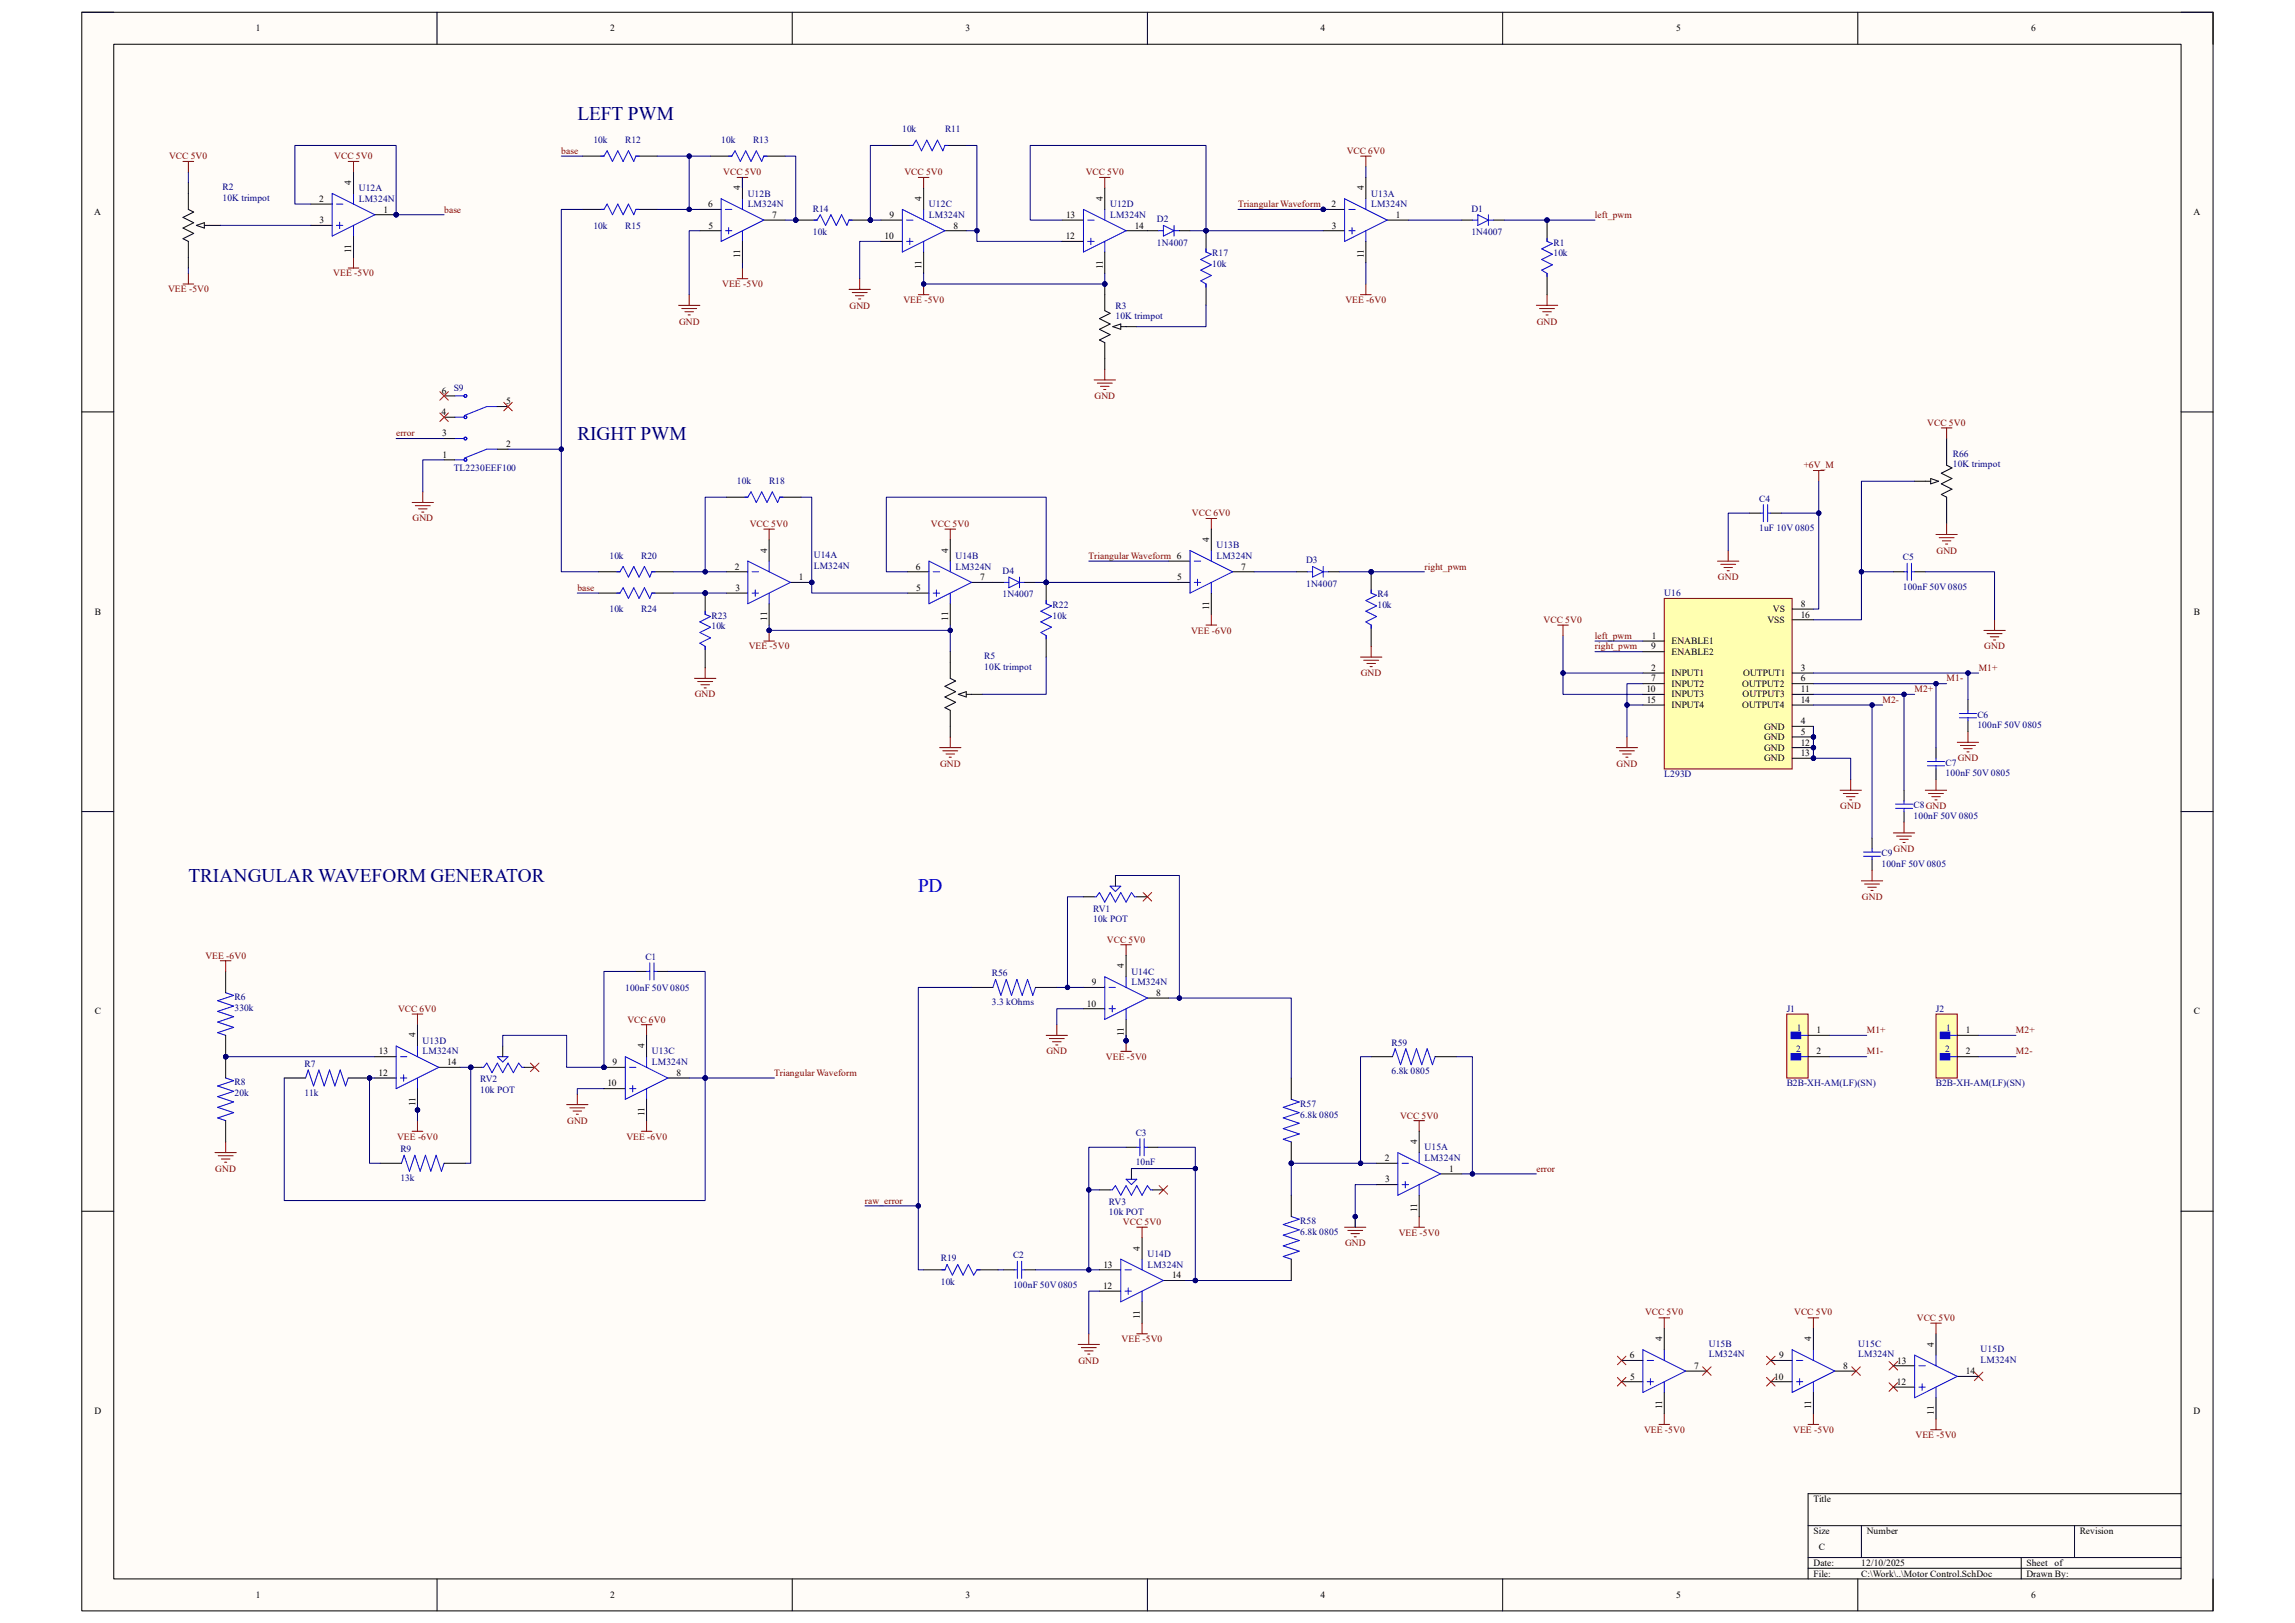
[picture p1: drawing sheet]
<svg xmlns="http://www.w3.org/2000/svg" width="297mm" height="210mm" viewBox="0 0 297 210" stroke-linecap="round" stroke-linejoin="round" font-family="sans-serif">
<defs><g id="words">
<g font-size="2.5" fill="#000080">
<text x="74.7" y="15.5">LEFT PWM</text>
<text x="74.7" y="56.9">RIGHT PWM</text>
<text x="24.4" y="114.1">TRIANGULAR WAVEFORM GENERATOR</text>
</g>
<text font-size="2.5" fill="#00f" x="118.8" y="115.5">PD</text>
<g font-size="1.2">
<text x="33.1" y="4.1">1</text>
<text x="79" y="4.1">2</text>
<text x="125" y="4.1">3</text>
<text x="170.9" y="4.1">4</text>
<text x="216.9" y="4.1">5</text>
<text x="262.8" y="4.1">6</text>
<text x="45.5" y="23.9" transform="rotate(-90 45.5 23.9)">4</text>
<text x="12.2" y="27.9">A</text>
<text x="41.3" y="26.1">2</text>
<text x="41.4" y="28.9">3</text>
<text x="49.6" y="27.5">1</text>
<text x="91.7" y="26.8">6</text>
<text x="91.7" y="29.6">5</text>
<text x="95.8" y="24.6" transform="rotate(-90 95.8 24.6)">4</text>
<text x="99.9" y="28.2">7</text>
<text x="115.1" y="28.2">9</text>
<text x="119.3" y="26" transform="rotate(-90 119.3 26)">4</text>
<text x="123.4" y="29.6">8</text>
<text x="138" y="28.2">13</text>
<text x="142.7" y="26" transform="rotate(-90 142.7 26)">4</text>
<text x="146.9" y="29.6">14</text>
<text x="172.3" y="26.8">2</text>
<text x="172.4" y="29.6">3</text>
<text x="176.5" y="24.6" transform="rotate(-90 176.5 24.6)">4</text>
<text x="180.6" y="28.2">1</text>
<text x="283.9" y="27.9">A</text>
<text x="45.5" y="32.7" transform="rotate(-90 45.5 32.7)">11</text>
<text x="95.8" y="33.4" transform="rotate(-90 95.8 33.4)">11</text>
<text x="114.5" y="30.9">10</text>
<text x="119.3" y="34.8" transform="rotate(-90 119.3 34.8)">11</text>
<text x="137.9" y="30.9">12</text>
<text x="142.7" y="34.8" transform="rotate(-90 142.7 34.8)">11</text>
<text x="176.5" y="33.4" transform="rotate(-90 176.5 33.4)">11</text>
<text x="57.1" y="53.7">4</text>
<text x="57.2" y="51">6</text>
<text x="65.5" y="52.3">5</text>
<text x="57.2" y="56.5">3</text>
<text x="57.3" y="59.2">1</text>
<text x="65.5" y="57.8">2</text>
<text x="99.3" y="71.5" transform="rotate(-90 99.3 71.5)">4</text>
<text x="122.7" y="71.5" transform="rotate(-90 122.7 71.5)">4</text>
<text x="156.5" y="70.1" transform="rotate(-90 156.5 70.1)">4</text>
<text x="95.1" y="73.7">2</text>
<text x="95.2" y="76.5">3</text>
<text x="103.4" y="75.1">1</text>
<text x="118.5" y="73.7">6</text>
<text x="118.6" y="76.5">5</text>
<text x="126.8" y="75.1">7</text>
<text x="152.4" y="75.1">5</text>
<text x="160.6" y="73.7">7</text>
<text x="12.3" y="79.6">B</text>
<text x="99.3" y="80.3" transform="rotate(-90 99.3 80.3)">11</text>
<text x="122.7" y="80.3" transform="rotate(-90 122.7 80.3)">11</text>
<text x="156.5" y="79" transform="rotate(-90 156.5 79)">11</text>
<text x="213.8" y="82.7">1</text>
<text x="216.3" y="83.4">ENABLE1</text>
<text x="228.7" y="80.6">VSS</text>
<text x="229.4" y="79.2">VS</text>
<text x="233" y="78.5">8</text>
<text x="233" y="79.9">16</text>
<text x="283.9" y="79.6">B</text>
<text x="213.1" y="89.6">10</text>
<text x="213.7" y="84">9</text>
<text x="213.7" y="86.8">2</text>
<text x="213.7" y="88.2">7</text>
<text x="216.3" y="84.8">ENABLE2</text>
<text x="216.3" y="87.5">INPUT1</text>
<text x="216.3" y="88.9">INPUT2</text>
<text x="225.5" y="88.9">OUTPUT2</text>
<text x="225.6" y="87.5">OUTPUT1</text>
<text x="233" y="86.8">3</text>
<text x="233" y="88.2">6</text>
<text x="233" y="89.6">11</text>
<text x="213.1" y="90.9">15</text>
<text x="216.3" y="90.3">INPUT3</text>
<text x="216.3" y="91.7">INPUT4</text>
<text x="225.5" y="91.7">OUTPUT4</text>
<text x="225.5" y="90.3">OUTPUT3</text>
<text x="228.3" y="94.4">GND</text>
<text x="228.3" y="95.8">GND</text>
<text x="233" y="90.9">14</text>
<text x="233" y="93.7">4</text>
<text x="233" y="95.1">5</text>
<text x="228.3" y="97.2">GND</text>
<text x="228.3" y="98.5">GND</text>
<text x="233" y="96.5">12</text>
<text x="233" y="97.8">13</text>
<text x="145.5" y="125.3" transform="rotate(-90 145.5 125.3)">4</text>
<text x="12.3" y="131.3">C</text>
<text x="140.7" y="130.3">10</text>
<text x="141.3" y="127.5">9</text>
<text x="149.6" y="128.9">8</text>
<text x="283.9" y="131.3">C</text>
<text x="49" y="136.4">13</text>
<text x="53.8" y="134.2" transform="rotate(-90 53.8 134.2)">4</text>
<text x="57.9" y="137.8">14</text>
<text x="79.2" y="137.8">9</text>
<text x="83.4" y="135.6" transform="rotate(-90 83.4 135.6)">4</text>
<text x="145.5" y="134.1" transform="rotate(-90 145.5 134.1)">11</text>
<text x="235.1" y="133.7">1</text>
<text x="235.1" y="136.4">2</text>
<text x="254.4" y="133.7">1</text>
<text x="254.4" y="136.4">2</text>
<text x="49" y="139.2">12</text>
<text x="53.8" y="143.1" transform="rotate(-90 53.8 143.1)">11</text>
<text x="78.6" y="140.6">10</text>
<text x="87.5" y="139.2">8</text>
<text x="83.4" y="144.4" transform="rotate(-90 83.4 144.4)">11</text>
<text x="183.4" y="148" transform="rotate(-90 183.4 148)">4</text>
<text x="179.2" y="150.2">2</text>
<text x="179.3" y="153">3</text>
<text x="187.5" y="151.6">1</text>
<text x="147.5" y="161.8" transform="rotate(-90 147.5 161.8)">4</text>
<text x="183.4" y="156.8" transform="rotate(-90 183.4 156.8)">11</text>
<text x="142.7" y="166.8">12</text>
<text x="142.8" y="164">13</text>
<text x="151.7" y="165.4">14</text>
<text x="147.5" y="170.7" transform="rotate(-90 147.5 170.7)">11</text>
<text x="215.1" y="173.6" transform="rotate(-90 215.1 173.6)">4</text>
<text x="234.4" y="173.6" transform="rotate(-90 234.4 173.6)">4</text>
<text x="210.9" y="175.8">6</text>
<text x="211" y="178.5">5</text>
<text x="219.2" y="177.1">7</text>
<text x="229.6" y="178.5">10</text>
<text x="230.3" y="175.8">9</text>
<text x="238.5" y="177.1">8</text>
<text x="245.5" y="179.2">12</text>
<text x="245.5" y="176.4">13</text>
<text x="250.3" y="174.2" transform="rotate(-90 250.3 174.2)">4</text>
<text x="254.4" y="177.8">14</text>
<text x="12.2" y="183">D</text>
<text x="215.1" y="182.4" transform="rotate(-90 215.1 182.4)">11</text>
<text x="234.4" y="182.4" transform="rotate(-90 234.4 182.4)">11</text>
<text x="250.3" y="183.1" transform="rotate(-90 250.3 183.1)">11</text>
<text x="283.9" y="183">D</text>
<text x="234.7" y="194.4">Title</text>
<text x="234.7" y="198.5">Size</text>
<text x="234.7" y="202.6">Date:</text>
<text x="235.4" y="200.6">C</text>
<text x="240.9" y="202.6">12/10/2025</text>
<text x="241.6" y="198.5">Number</text>
<text x="262.3" y="202.6">Sheet</text>
<text x="265.9" y="202.6">of</text>
<text x="269.2" y="198.5">Revision</text>
<text x="33.1" y="206.8">1</text>
<text x="79" y="206.8">2</text>
<text x="125" y="206.8">3</text>
<text x="170.9" y="206.8">4</text>
<text x="216.9" y="206.8">5</text>
<text x="234.7" y="204">File:</text>
<text x="240.9" y="204">C:\Work\..\Motor Control.SchDoc</text>
<text x="262.2" y="204">Drawn By:</text>
<text x="262.8" y="206.8">6</text>
</g>
<g font-size="1.2" fill="#000080">
<text x="116.8" y="17.1">10k</text>
<text x="122.3" y="17.1">R11</text>
<text x="76.8" y="18.5">10k</text>
<text x="80.9" y="18.5">R12</text>
<text x="93.3" y="18.5">10k</text>
<text x="97.5" y="18.5">R13</text>
<text x="28.8" y="24.6">R2</text>
<text x="28.8" y="26">10K trimpot</text>
<text x="46.4" y="24.8">U12A</text>
<text x="46.4" y="26.1">LM324N</text>
<text x="76.8" y="29.6">10k</text>
<text x="80.9" y="29.6">R15</text>
<text x="96.8" y="25.4">U12B</text>
<text x="96.8" y="26.8">LM324N</text>
<text x="105.2" y="27.4">R14</text>
<text x="120.2" y="26.8">U12C</text>
<text x="120.2" y="28.2">LM324N</text>
<text x="143.7" y="26.8">U12D</text>
<text x="143.7" y="28.2">LM324N</text>
<text x="149.7" y="28.7">D2</text>
<text x="177.5" y="25.4">U13A</text>
<text x="177.5" y="26.8">LM324N</text>
<text x="190.4" y="27.4">D1</text>
<text x="105.2" y="30.4">10k</text>
<text x="149.7" y="31.8">1N4007</text>
<text x="156.9" y="33.1">R17</text>
<text x="156.9" y="34.5">10k</text>
<text x="190.4" y="30.4">1N4007</text>
<text x="201" y="31.8">R1</text>
<text x="201" y="33.1">10k</text>
<text x="144.4" y="39.9">R3</text>
<text x="144.4" y="41.3">10K trimpot</text>
<text x="58.7" y="50.5">S9</text>
<text x="252.7" y="59.1">R66</text>
<text x="58.7" y="61">TL2230EEF100</text>
<text x="95.4" y="62.7">10k</text>
<text x="99.5" y="62.7">R18</text>
<text x="227.7" y="64.9">C4</text>
<text x="252.7" y="60.5">10K trimpot</text>
<text x="157.4" y="71">U13B</text>
<text x="227.7" y="68.7">1uF 10V 0805</text>
<text x="78.9" y="72.3">10k</text>
<text x="83" y="72.3">R20</text>
<text x="105.3" y="72.2">U14A</text>
<text x="105.3" y="73.6">LM324N</text>
<text x="123.7" y="72.3">U14B</text>
<text x="123.7" y="73.7">LM324N</text>
<text x="129.8" y="74.3">D4</text>
<text x="129.8" y="77.3">1N4007</text>
<text x="157.4" y="72.3">LM324N</text>
<text x="169" y="72.9">D3</text>
<text x="169" y="75.9">1N4007</text>
<text x="178.3" y="77.3">R4</text>
<text x="215.4" y="77.2">U16</text>
<text x="246.3" y="72.5">C5</text>
<text x="246.3" y="76.3">100nF 50V 0805</text>
<text x="78.9" y="79.2">10k</text>
<text x="83" y="79.2">R24</text>
<text x="92.1" y="80.1">R23</text>
<text x="92.1" y="81.4">10k</text>
<text x="136.2" y="78.7">R22</text>
<text x="136.2" y="80.1">10k</text>
<text x="178.3" y="78.7">10k</text>
<text x="127.4" y="85.3">R5</text>
<text x="127.4" y="86.7">10K trimpot</text>
<text x="255.9" y="92.9">C6</text>
<text x="255.9" y="94.2">100nF 50V 0805</text>
<text x="215.4" y="100.6">L293D</text>
<text x="251.8" y="99.1">C7</text>
<text x="251.8" y="100.5">100nF 50V 0805</text>
<text x="247.6" y="104.6">C8GND</text>
<text x="247.6" y="106">100nF 50V 0805</text>
<text x="243.5" y="110.8">C9</text>
<text x="243.5" y="112.2">100nF 50V 0805</text>
<text x="141.5" y="118">RV1</text>
<text x="141.5" y="119.3">10k POT</text>
<text x="83.5" y="124.2">C1</text>
<text x="30.4" y="129.4">R6</text>
<text x="30.4" y="130.8">330k</text>
<text x="80.9" y="128.2">100nF 50V 0805</text>
<text x="128.4" y="126.3">R56</text>
<text x="128.4" y="130">3.3 kOhms</text>
<text x="146.4" y="126.1">U14C</text>
<text x="146.4" y="127.5">LM324N</text>
<text x="231.2" y="130.9">J1</text>
<text x="250.5" y="130.9">J2</text>
<text x="54.7" y="135.1">U13D</text>
<text x="54.7" y="136.4">LM324N</text>
<text x="84.4" y="136.4">U13C</text>
<text x="84.4" y="137.8">LM324N</text>
<text x="180.1" y="135.3">R59</text>
<text x="232.5" y="136.2">2</text>
<text x="232.5" y="133.4">1</text>
<text x="251.8" y="136.2">2</text>
<text x="251.9" y="133.4">1</text>
<text x="30.4" y="140.5">R8</text>
<text x="30.4" y="141.8">20k</text>
<text x="39.4" y="138">R7</text>
<text x="39.4" y="141.8">11k</text>
<text x="62.1" y="140">RV2</text>
<text x="62.1" y="141.4">10k POT</text>
<text x="168.3" y="143.2">R57</text>
<text x="180.1" y="139">6.8k 0805</text>
<text x="231.2" y="140.6">B2B-XH-AM(LF)(SN)</text>
<text x="250.5" y="140.6">B2B-XH-AM(LF)(SN)</text>
<text x="51.8" y="149.1">R9</text>
<text x="147" y="146.9">C3</text>
<text x="168.3" y="144.6">6.8k 0805</text>
<text x="184.4" y="148.8">U15A</text>
<text x="51.8" y="152.8">13k</text>
<text x="143.5" y="155.9">RV3</text>
<text x="147" y="150.8">10nF</text>
<text x="184.4" y="150.2">LM324N</text>
<text x="143.5" y="157.3">10k POT</text>
<text x="168.3" y="158.4">R58</text>
<text x="168.3" y="159.8">6.8k 0805</text>
<text x="121.8" y="163.2">R19</text>
<text x="121.8" y="166.2">10k</text>
<text x="131.1" y="162.8">C2</text>
<text x="131.1" y="166.7">100nF 50V 0805</text>
<text x="148.5" y="162.6">U14D</text>
<text x="148.5" y="164">LM324N</text>
<text x="221.1" y="174.2">U15B</text>
<text x="221.1" y="175.6">LM324N</text>
<text x="240.5" y="174.2">U15C</text>
<text x="240.5" y="175.6">LM324N</text>
<text x="256.3" y="174.9">U15D</text>
<text x="256.3" y="176.3">LM324N</text>
</g>
<g font-size="1.2" fill="#800000">
<text x="21.9" y="20.6">VCC 5V0</text>
<text x="43.3" y="20.6">VCC 5V0</text>
<text x="72.6" y="19.9">base</text>
<text x="93.6" y="22.7">VCC 5V0</text>
<text x="117.1" y="22.7">VCC 5V0</text>
<text x="140.5" y="22.7">VCC 5V0</text>
<text x="174.3" y="19.9">VCC 6V0</text>
<text x="57.5" y="27.5">base</text>
<text x="160.2" y="26.8">Triangular Waveform</text>
<text x="206.4" y="28.2">left_pwm</text>
<text x="43.1" y="35.8">VEE -5V0</text>
<text x="21.8" y="37.8">VEE -5V0</text>
<text x="87.9" y="42">GND</text>
<text x="93.5" y="37.2">VEE -5V0</text>
<text x="109.9" y="39.9">GND</text>
<text x="116.9" y="39.2">VEE -5V0</text>
<text x="174.1" y="39.2">VEE -6V0</text>
<text x="198.9" y="42">GND</text>
<text x="141.6" y="51.6">GND</text>
<text x="51.3" y="56.5">error</text>
<text x="249.4" y="55.1">VCC 5V0</text>
<text x="233.4" y="60.6">+6V_M</text>
<text x="53.4" y="67.5">GND</text>
<text x="97" y="68.2">VCC 5V0</text>
<text x="120.5" y="68.2">VCC 5V0</text>
<text x="154.3" y="66.8">VCC 6V0</text>
<text x="250.6" y="71.6">GND</text>
<text x="74.7" y="76.5">base</text>
<text x="140.9" y="72.3">Triangular Waveform 6</text>
<text x="184.4" y="73.7">right_pwm</text>
<text x="222.3" y="75.1">GND</text>
<text x="154.1" y="82">VEE -6V0</text>
<text x="199.8" y="80.6">VCC 5V0</text>
<text x="206.4" y="82.7">left_pwm</text>
<text x="96.9" y="84">VEE -5V0</text>
<text x="176.1" y="87.5">GND</text>
<text x="206.4" y="84">right_pwm</text>
<text x="247.8" y="89.6">M2+</text>
<text x="251.9" y="88.2">M1-</text>
<text x="256.1" y="86.8">M1+</text>
<text x="256.8" y="84">GND</text>
<text x="89.9" y="90.3">GND</text>
<text x="243.6" y="90.9">M2-</text>
<text x="121.7" y="99.2">GND</text>
<text x="209.2" y="99.2">GND</text>
<text x="253.4" y="98.5">GND</text>
<text x="238.2" y="104.7">GND</text>
<text x="245.1" y="110.2">GND</text>
<text x="241" y="116.5">GND</text>
<text x="26.6" y="124">VEE -6V0</text>
<text x="143.3" y="122">VCC 5V0</text>
<text x="51.5" y="130.9">VCC 6V0</text>
<text x="81.2" y="132.3">VCC 6V0</text>
<text x="135.4" y="136.4">GND</text>
<text x="143.1" y="137.2">VEE -5V0</text>
<text x="241.6" y="133.7">M1+</text>
<text x="241.6" y="136.4">M1-</text>
<text x="260.9" y="133.7">M2+</text>
<text x="260.9" y="136.4">M2-</text>
<text x="100.2" y="139.2">Triangular Waveform</text>
<text x="51.4" y="147.5">VEE -6V0</text>
<text x="73.4" y="145.4">GND</text>
<text x="81.1" y="147.5">VEE -6V0</text>
<text x="181.2" y="144.7">VCC 5V0</text>
<text x="27.9" y="151.6">GND</text>
<text x="111.9" y="155.7">raw_error</text>
<text x="198.8" y="151.6">error</text>
<text x="145.3" y="158.5">VCC 5V0</text>
<text x="174.1" y="161.3">GND</text>
<text x="181" y="159.9">VEE -5V0</text>
<text x="145.2" y="173.7">VEE -5V0</text>
<text x="212.9" y="170.2">VCC 5V0</text>
<text x="232.2" y="170.2">VCC 5V0</text>
<text x="248.1" y="170.9">VCC 5V0</text>
<text x="139.6" y="176.4">GND</text>
<text x="212.8" y="185.4">VEE -5V0</text>
<text x="232.1" y="185.4">VEE -5V0</text>
<text x="247.9" y="186.1">VEE -5V0</text>
</g>
</g></defs>
<path d="M10.6 1.6h275.8v206.8h-275.8z" fill-rule="evenodd" fill="#fffcf8"/>
<path d="M10.6 1.6h275.8v206.8h-275.8z" fill="none" stroke="#000" stroke-width=".13"/>
<path d="M14.7 5.7h267.6v198.6h-267.6z" fill-rule="evenodd" fill="#fffcf8"/>
<g fill="none" stroke="#000" stroke-width=".13">
<path d="M10.6 1.6h4.1M14.7 5.7h267.6v198.6h-267.6zM56.6 1.6v4.1M102.5 1.6v4.1M148.5 1.6v4.1M194.5 1.6v4.1M240.4 1.6v4.1M282.3 1.6h4.1v4.1M10.6 53.3h4.1M282.3 53.3h4.1M10.6 105h4.1M282.3 105h4.1"/>
<path d="M10.6 156.7h4.1M282.3 156.7h4.1M234 197.4h48.3M240.9 197.4v4.1M268.5 197.4v4.1M282.3 193.3h-48.3v11M56.6 204.3v4.1M102.5 204.3v4.1M148.5 204.3v4.1M194.5 204.3v4.1M234 201.5h48.3M234 202.9h48.3"/>
<path d="M240.4 204.3v4.1M261.6 201.5v2.8M286.4 204.3v4.1"/>
</g>
<circle cx="103" cy="28.5" r=".28" fill="#000080"/>
<circle cx="103" cy="28.5" r=".28" fill="none" stroke="#000080" stroke-width=".13"/>
<circle cx="112.6" cy="28.5" r=".28" fill="#000080"/>
<circle cx="112.6" cy="28.5" r=".28" fill="none" stroke="#000080" stroke-width=".13"/>
<path d="M103 28.5h2.7" fill="none" stroke="#000" stroke-width=".13"/>
<circle cx="103" cy="28.5" r=".28" fill="#000080"/>
<circle cx="103" cy="28.5" r=".28" fill="none" stroke="#000080" stroke-width=".13"/>
<path d="M109.9 28.5h2.7" fill="none" stroke="#000" stroke-width=".13"/>
<circle cx="112.6" cy="28.5" r=".28" fill="#000080"/>
<circle cx="112.6" cy="28.5" r=".28" fill="none" stroke="#000080" stroke-width=".13"/>
<path d="M117.7 18.8h.5l.4-.7 .7 1.4 .6-1.4 .7 1.4 .7-1.4 .7 1.4 .3-.7h.4M77.7 27.1h.5l.4-.7 .7 1.4 .7-1.4 .6 1.4 .7-1.4 .7 1.4 .3-.7h.4M77.7 20.2h.5l.4-.7 .7 1.4 .7-1.4 .6 1.4 .7-1.4 .7 1.4 .3-.7h.4M94.3 20.2h.4l.4-.7 .7 1.4 .7-1.4 .7 1.4 .7-1.4 .7 1.4 .2-.7h.5M105.3 28.5h.4l.5-.7 .6 1.4 .7-1.4 .7 1.4 .7-1.4 .7 1.4 .3-.7h.4M79.8 74h.4l.4-.7 .7 1.4 .7-1.4 .7 1.4 .7-1.4 .7 1.4 .3-.7h.4M79.8 76.7h.4l.4-.6 .7 1.3 .7-1.3 .7 1.3 .7-1.3 .7 1.3 .3-.7h.4M96.4 64.3h.4l.4-.7 .7 1.4 .7-1.4 .7 1.4 .6-1.4 .7 1.4 .3-.7h.4" fill="none" stroke="#00f" stroke-width=".13"/>
<g fill="none" stroke="#000" stroke-width=".13">
<path d="M115.4 18.8h2.8M122.3 18.8h2.7M75.4 27.1h2.8M75.4 20.2h2.8M82.3 27.1h2.8M82.3 20.2h2.8M92 20.2h2.7M98.8 20.2h2.8M77.5 74h2.7M77.5 76.7h2.7M84.4 74h2.7M84.4 76.7h2.7"/>
<path d="M94 64.3h2.8M100.9 64.3h2.8"/>
</g>
<g fill="none" stroke="#800000" stroke-width=".13">
<path d="M87.8 39.5h2.8M88.2 39.9h2M89.2 38.1v1.4M95.4 23h1.4M95.4 36.1h1.4M96.1 23v1.3M96.1 34.7v1.4M176.1 20.2h1.4M176.1 38.1h1.4M176.8 20.2v1.4M176.8 36.8v1.3M88.6 40.3h1.1"/>
<path d="M89.1 40.8h.2M89.9 87.8h2.7M90.3 88.2h1.9M90.7 88.6h1.1M91.1 89h.3M91.3 86.4v1.4"/>
</g>
<circle cx="91.3" cy="76.7" r=".28" fill="#000080"/>
<circle cx="91.3" cy="76.7" r=".28" fill="none" stroke="#000080" stroke-width=".13"/>
<path d="M91.3 76.7v2.8M91.3 83.6v2.8" fill="none" stroke="#000" stroke-width=".13"/>
<circle cx="91.3" cy="76.7" r=".28" fill="#000080"/>
<circle cx="91.3" cy="76.7" r=".28" fill="none" stroke="#000080" stroke-width=".13"/>
<path d="M91.3 79.1v.4l.7 .3-1.4 .7 1.4 .7-1.4 .6 1.4 .7-1.4 .7 .7 .4v.5" fill="none" stroke="#00f" stroke-width=".13"/>
<circle cx="135.4" cy="75.4" r=".28" fill="#000080"/>
<circle cx="135.4" cy="75.4" r=".28" fill="none" stroke="#000080" stroke-width=".13"/>
<path d="M135.4 75.4v2.7M135.4 82.3v2.7" fill="none" stroke="#000" stroke-width=".13"/>
<circle cx="135.4" cy="75.4" r=".28" fill="#000080"/>
<circle cx="135.4" cy="75.4" r=".28" fill="none" stroke="#000080" stroke-width=".13"/>
<path d="M135.4 77.7v.4l.7 .3-1.4 .7 1.4 .7-1.4 .7 1.4 .7-1.4 .6 .7 .5v.4" fill="none" stroke="#00f" stroke-width=".13"/>
<circle cx="156.1" cy="29.9" r=".28" fill="#000080"/>
<circle cx="156.1" cy="29.9" r=".28" fill="none" stroke="#000080" stroke-width=".13"/>
<path d="M156.1 29.9v2.7M156.1 36.8v2.7" fill="none" stroke="#000" stroke-width=".13"/>
<circle cx="156.1" cy="29.9" r=".28" fill="#000080"/>
<circle cx="156.1" cy="29.9" r=".28" fill="none" stroke="#000080" stroke-width=".13"/>
<path d="M156.1 32.2v.4l.7 .3-1.4 .7 1.4 .7-1.4 .7 1.4 .6-1.4 .7 .7 .5v.4" fill="none" stroke="#00f" stroke-width=".13"/>
<path d="M135.4 134h2.7M135.8 134.4h1.9M136.2 134.8h1.1M136.6 135.2h.3M136.8 132.6v1.4M174 158.8h2.8M174.4 159.2h2M174.8 159.6h1.1M175.4 157.4v1.4M175.2 160h.3" fill="none" stroke="#800000" stroke-width=".13"/>
<circle cx="175.4" cy="157.4" r=".28" fill="#000080"/>
<circle cx="175.4" cy="157.4" r=".28" fill="none" stroke="#000080" stroke-width=".13"/>
<g fill="none" stroke="#800000" stroke-width=".13">
<path d="M141.6 49.2h2.8M142 49.6h1.9M142.4 50h1.1M142.8 50.4h.3M143 47.8v1.4M121.6 96.7h2.8M122 97.2h1.9M122.4 97.6h1.1M122.8 98h.3M123 95.4v1.3M73.3 142.9h2.8M73.7 143.4h2"/>
<path d="M74.2 143.8h1.1M74.6 144.2h.3M74.7 141.6v1.3M139.5 174h2.8M139.9 174.4h2M140.4 174.8h1.1M140.8 175.2h.2M140.9 172.6v1.4"/>
</g>
<path d="M82.3 125.7h1.4M85.1 125.7h1.3M129.9 164.3h1.4M132.6 164.3h1.4" fill="none" stroke="#000" stroke-width=".13"/>
<path d="M83.7 125.7h.4M84.1 124.6v2.2M84.6 125.7h.5M84.6 124.6v2.2M131.3 164.3h.4M131.7 163.2v2.2M132.2 164.3h.4M132.2 163.2v2.2" fill="none" stroke="#00f" stroke-width=".13"/>
<circle cx="234.7" cy="95.4" r=".28" fill="#000080"/>
<circle cx="234.7" cy="95.4" r=".28" fill="none" stroke="#000080" stroke-width=".13"/>
<circle cx="234.7" cy="96.7" r=".28" fill="#000080"/>
<circle cx="234.7" cy="96.7" r=".28" fill="none" stroke="#000080" stroke-width=".13"/>
<circle cx="234.7" cy="98.1" r=".28" fill="#000080"/>
<circle cx="234.7" cy="98.1" r=".28" fill="none" stroke="#000080" stroke-width=".13"/>
<path d="M215.4 77.4h16.5v22.1h-16.5z" fill-rule="evenodd" fill="#ffffb0"/>
<path d="M215.4 77.4h16.5v22.1h-16.5z" fill="none" stroke="#800000" stroke-width=".13"/>
<g fill="none" stroke="#000" stroke-width=".13">
<path d="M231.9 78.8h2.8M212.6 83h2.8M212.6 84.3h2.8M212.6 87.1h2.8M212.6 88.5h2.8M212.6 89.9h2.8M212.6 91.2h2.8M231.9 87.1h2.8M231.9 88.5h2.8M231.9 89.9h2.8M231.9 91.2h2.8M231.9 80.2h2.8"/>
<path d="M231.9 94h2.8M231.9 95.4h2.8"/>
</g>
<circle cx="234.7" cy="95.4" r=".28" fill="#000080"/>
<circle cx="234.7" cy="95.4" r=".28" fill="none" stroke="#000080" stroke-width=".13"/>
<path d="M231.9 96.7h2.8" fill="none" stroke="#000" stroke-width=".13"/>
<circle cx="234.7" cy="96.7" r=".28" fill="#000080"/>
<circle cx="234.7" cy="96.7" r=".28" fill="none" stroke="#000080" stroke-width=".13"/>
<path d="M231.9 98.1h2.8" fill="none" stroke="#000" stroke-width=".13"/>
<circle cx="234.7" cy="98.1" r=".28" fill="#000080"/>
<circle cx="234.7" cy="98.1" r=".28" fill="none" stroke="#000080" stroke-width=".13"/>
<path d="M234.7 60.9h1.4M235.4 60.9v1.4M209.2 96.7h2.7M209.6 97.2h1.9M210 97.6h1.1M210.4 98h.3M210.6 95.4v1.3M238.1 102.3h2.8M238.5 102.7h2M239 103.1h1.1M239.4 103.5h.2M239.5 100.9v1.4" fill="none" stroke="#800000" stroke-width=".13"/>
<path d="M231.2 131.2h2.8v8.3h-2.8z" fill-rule="evenodd" fill="#ffffb0"/>
<path d="M231.2 131.2h2.8v8.3h-2.8z" fill="none" stroke="#800000" stroke-width=".13"/>
<path d="M231.8 133.6h1.2v.8h-1.2z" fill-rule="evenodd" fill="#00f"/>
<path d="M231.8 133.6h1.2v.8h-1.2zM233 134h1" fill="none" stroke="#00f" stroke-width=".13"/>
<path d="M231.8 136.3h1.2v.8h-1.2z" fill-rule="evenodd" fill="#00f"/>
<path d="M231.8 136.3h1.2v.8h-1.2zM233 136.7h1" fill="none" stroke="#00f" stroke-width=".13"/>
<path d="M234 134h2.8M234 136.7h2.8" fill="none" stroke="#000" stroke-width=".13"/>
<path d="M250.5 131.2h2.8v8.3h-2.8z" fill-rule="evenodd" fill="#ffffb0"/>
<path d="M250.5 131.2h2.8v8.3h-2.8z" fill="none" stroke="#800000" stroke-width=".13"/>
<path d="M251.1 133.6h1.2v.8h-1.2z" fill-rule="evenodd" fill="#00f"/>
<path d="M251.1 133.6h1.2v.8h-1.2zM252.3 134h1" fill="none" stroke="#00f" stroke-width=".13"/>
<path d="M251.1 136.3h1.2v.8h-1.2z" fill-rule="evenodd" fill="#00f"/>
<path d="M251.1 136.3h1.2v.8h-1.2zM252.3 136.7h1M147.1 148.5h.4M147.5 147.4v2.2M148.1 148.5h.4M148.1 147.4v2.2" fill="none" stroke="#00f" stroke-width=".13"/>
<path d="M253.3 134h2.8M253.3 136.7h2.8M145.7 148.5h1.4M148.5 148.5h1.4" fill="none" stroke="#000" stroke-width=".13"/>
<path d="M147.9 115.5l1.1 1.1M149 115.5l-1.1 1.1M150 153.4l1.1 1.1M151.1 153.4l-1.1 1.1" fill="none" stroke="#f00" stroke-width=".13"/>
<path d="M118.8 23h1.4M118.8 38.1h1.4M119.5 23v1.3M119.5 36.8v1.3M142.3 23h1.4M143 23v1.3" fill="none" stroke="#800000" stroke-width=".13"/>
<circle cx="119.5" cy="36.7" r=".28" fill="#000080"/>
<circle cx="119.5" cy="36.7" r=".28" fill="none" stroke="#000080" stroke-width=".13"/>
<path d="M98.8 83h1.4M99.5 81.6v1.4" fill="none" stroke="#800000" stroke-width=".13"/>
<circle cx="99.5" cy="81.6" r=".28" fill="#000080"/>
<circle cx="99.5" cy="81.6" r=".28" fill="none" stroke="#000080" stroke-width=".13"/>
<g fill="none" stroke="#800000" stroke-width=".13">
<path d="M23.7 20.9h1.4M24.4 20.9v1.4M98.8 68.5h1.4M99.5 68.5v1.3M122.3 68.5h1.4M123 68.5v1.3M53.3 131.2h1.4M54 131.2v1.4M83 132.6h1.4M83.7 132.6v1.4M145 136h1.4M145.7 134.7v1.3"/>
<path d="M53.3 146.4h1.4M54 145v1.4M83 146.4h1.4M83.7 145v1.4M147.1 172.6h1.4M147.8 171.2v1.4"/>
</g>
<circle cx="145.7" cy="134.7" r=".28" fill="#000080"/>
<circle cx="145.7" cy="134.7" r=".28" fill="none" stroke="#000080" stroke-width=".13"/>
<path d="M145 122.3h1.4M145.7 122.3v1.3M147.1 158.8h1.4M147.8 158.8v1.4M183 145h1.4M183.7 145v1.4" fill="none" stroke="#800000" stroke-width=".13"/>
<path d="M167.1 157.4l1 .4-2 .7 2 .6-2 .7 2 .7-2 .7 2 .7-2 .7 1 .3" fill="none" stroke="#00f" stroke-width=".13"/>
<path d="M167.1 154.7v2.7M167.1 162.9v2.8" fill="none" stroke="#000" stroke-width=".13"/>
<circle cx="167.1" cy="150.5" r=".28" fill="#000080"/>
<circle cx="167.1" cy="150.5" r=".28" fill="none" stroke="#000080" stroke-width=".13"/>
<path d="M167.1 142.3l1 .3-2 .7 2 .7-2 .7 2 .7-2 .6 2 .7-2 .7 1 .4" fill="none" stroke="#00f" stroke-width=".13"/>
<path d="M167.1 147.8v2.7" fill="none" stroke="#000" stroke-width=".13"/>
<circle cx="167.1" cy="150.5" r=".28" fill="#000080"/>
<circle cx="167.1" cy="150.5" r=".28" fill="none" stroke="#000080" stroke-width=".13"/>
<g fill="none" stroke="#000" stroke-width=".13">
<path d="M226.4 66.4h1.4M229.2 66.4h1.3M245 74h1.4M247.8 74h1.4M250.5 96.7v1.4M250.5 99.5v1.4M254.7 90.5v1.4M254.7 93.3v1.4M242.3 108.5v1.3M242.3 111.2v1.4M246.4 102.3v1.3M246.4 105v1.4"/>
<path d="M125.7 127.8h2.8M134 127.8h2.8M167.1 139.5v2.8M177.5 136.7h2.7M185.7 136.7h2.8M119.5 164.3h2.8M126.4 164.3h2.8"/>
</g>
<g fill="none" stroke="#00f" stroke-width=".13">
<path d="M227.8 66.4h.4M228.2 65.3v2.2M228.8 66.4h.4M228.8 65.3v2.2M246.4 74h.4M246.8 72.9v2.2M247.4 74h.4M247.4 72.9v2.2M249.4 99.1h2.3M249.4 98.5h2.3M250.5 98.1v.4M250.5 99.1v.4"/>
<path d="M253.6 92.9h2.2M253.6 92.3h2.2M254.7 91.9v.4M254.7 92.9v.4M241.2 110.8h2.2M241.2 110.3h2.2M242.3 109.8v.5M242.3 110.8v.4M245.3 104.6h2.2M245.3 104.1h2.2M246.4 103.6v.5M246.4 104.6v.4"/>
<path d="M128.5 127.8l.3-1.1 .7 2.1 .7-2.1 .7 2.1 .7-2.1 .7 2.1 .7-2.1 .7 2.1 .3-1M180.2 136.7l.4-1 .7 2.1 .6-2.1 .7 2.1 .7-2.1 .7 2.1 .7-2.1 .7 2.1 .3-1.1M121.9 164.3h.4l.3-.7 .7 1.4 .6-1.4 .7 1.4 .7-1.4 .7 1.4 .4-.7h.4"/>
</g>
<g fill="none" stroke="#800000" stroke-width=".13">
<path d="M23.7 36.8h1.4M24.4 35.4v1.4M156.1 67.1h1.4M156.8 67.1v1.4M156.8 79.5v1.4M222.3 72.6h2.7M222.7 73h1.9M223.1 73.4h1.1M223.5 73.9h.3M223.7 71.2v1.4M156.1 80.9h1.4M253.3 96.1h2.8"/>
<path d="M253.7 96.5h2M254.1 96.9h1.1M254.6 97.3h.2M254.7 94.7v1.4M256.8 81.6h2.7M257.2 82h1.9M257.6 82.4h1.1M258 82.8h.3M258.1 80.2v1.4M240.9 114h2.7M241.3 114.4h1.9M241.7 114.8h1.1"/>
<path d="M242.1 115.2h.3M242.3 112.6v1.4M245 107.8h2.8M245.4 108.2h2M245.9 108.6h1.1M246.3 109h.2M246.4 106.4v1.4M249.2 102.3h2.7M249.6 102.7h1.9M250 103.1h1.1M250.4 103.5h.3M250.5 100.9v1.4"/>
</g>
<circle cx="200.2" cy="28.5" r=".28" fill="#000080"/>
<circle cx="200.2" cy="28.5" r=".28" fill="none" stroke="#000080" stroke-width=".13"/>
<path d="M200.2 28.5v2.7M200.2 35.4v2.7" fill="none" stroke="#000" stroke-width=".13"/>
<circle cx="200.2" cy="28.5" r=".28" fill="#000080"/>
<circle cx="200.2" cy="28.5" r=".28" fill="none" stroke="#000080" stroke-width=".13"/>
<path d="M200.2 30.8v.4l.7 .3-1.4 .7 1.4 .7-1.4 .7 1.4 .7-1.4 .7 .7 .4v.4" fill="none" stroke="#00f" stroke-width=".13"/>
<circle cx="177.5" cy="74" r=".28" fill="#000080"/>
<circle cx="177.5" cy="74" r=".28" fill="none" stroke="#000080" stroke-width=".13"/>
<path d="M177.5 74v2.8M177.5 80.9v2.7" fill="none" stroke="#000" stroke-width=".13"/>
<circle cx="177.5" cy="74" r=".28" fill="#000080"/>
<circle cx="177.5" cy="74" r=".28" fill="none" stroke="#000080" stroke-width=".13"/>
<g fill="none" stroke="#00f" stroke-width=".13">
<path d="M149.9 29.9h.7M150.6 29.2l1.3 .7-1.3 .6zM151.9 29.2v1.3M151.9 29.9h.7M190.6 28.5h.7M191.3 27.8l1.3 .7-1.3 .7zM192.6 27.8v1.4M192.6 28.5h.7M169.2 74h.7M169.9 73.3l1.3 .7-1.3 .7zM171.2 73.3v1.4M171.2 74h.7"/>
<path d="M177.5 76.3v.5l.6 .2-1.3 .7 1.3 .7-1.3 .7 1.3 .7-1.3 .7 .7 .4v.4"/>
</g>
<path d="M24.4 23.6v3.5l.7 .3-1.4 .7 1.4 .7-1.4 .7 1.4 .7-1.4 .7 .7 .3v3.5M25.4 29.2l1-.4v.7zM26.4 29.2h2.1M148.5 29.9h1.4M152.6 29.9h1.4M189.2 28.5h1.4M193.3 28.5h1.4M167.8 74h1.4M171.9 74h1.4M123 84.3v3.5l.7 .3-1.4 .7 1.4 .7-1.4 .7 1.4 .7-1.4 .7 .7 .3v3.5M124 89.8l1-.3v.7zM125 89.8h2.1" fill="none" stroke="#000" stroke-width=".13"/>
<g fill="none" stroke="#800000" stroke-width=".13">
<path d="M45.1 20.9h1.3M45.1 34.7h1.3M45.8 20.9v1.4M45.8 33.3v1.4M198.8 39.5h2.8M199.2 39.9h2M200.2 38.1v1.4M199.7 40.3h1.1M200.1 40.8h.3M176.1 85h2.7M176.5 85.4h1.9M176.9 85.9h1.1"/>
<path d="M177.3 86.3h.3M177.5 83.6v1.4M183 158.8h1.4M183.7 157.4v1.4"/>
</g>
<circle cx="143" cy="36.7" r=".28" fill="#000080"/>
<circle cx="143" cy="36.7" r=".28" fill="none" stroke="#000080" stroke-width=".13"/>
<path d="M143 36.8v1.3" fill="none" stroke="#000" stroke-width=".13"/>
<circle cx="143" cy="36.7" r=".28" fill="#000080"/>
<circle cx="143" cy="36.7" r=".28" fill="none" stroke="#000080" stroke-width=".13"/>
<path d="M143 38.1v2.1l.7 .3-1.4 .7 1.4 .7-1.4 .7 1.4 .7-1.4 .7 .7 .3v3.5M144 42.3l1-.4v.7zM145 42.3h2.1" fill="none" stroke="#000" stroke-width=".13"/>
<circle cx="47.8" cy="139.5" r=".28" fill="#000080"/>
<circle cx="47.8" cy="139.5" r=".28" fill="none" stroke="#000080" stroke-width=".13"/>
<path d="M39.5 139.5l.4-1 .7 2 .7-2 .7 2 .7-2 .6 2 .7-2 .7 2 .4-1" fill="none" stroke="#00f" stroke-width=".13"/>
<path d="M45.1 139.5h2.7" fill="none" stroke="#000" stroke-width=".13"/>
<circle cx="47.8" cy="139.5" r=".28" fill="#000080"/>
<circle cx="47.8" cy="139.5" r=".28" fill="none" stroke="#000080" stroke-width=".13"/>
<path d="M36.8 139.5h2.7M49.2 150.5h2.8M57.5 150.5h2.7" fill="none" stroke="#000" stroke-width=".13"/>
<path d="M52 150.5l.3-1 .7 2.1 .7-2.1 .7 2.1 .7-2.1 .7 2.1 .6-2.1 .7 2.1 .4-1.1" fill="none" stroke="#00f" stroke-width=".13"/>
<circle cx="60.9" cy="138.1" r=".28" fill="#000080"/>
<circle cx="60.9" cy="138.1" r=".28" fill="none" stroke="#000080" stroke-width=".13"/>
<path d="M62.3 138.1h.3l.4-.5 .7 1.2 .7-1.2 .7 1.2 .6-1.2 .7 1.2 .7-1.2 .4 .5h.3M64.4 136.7h1.3l-.6 .7z" fill="none" stroke="#00f" stroke-width=".13"/>
<path d="M60.9 138.1h1.4" fill="none" stroke="#000" stroke-width=".13"/>
<circle cx="60.9" cy="138.1" r=".28" fill="#000080"/>
<circle cx="60.9" cy="138.1" r=".28" fill="none" stroke="#000080" stroke-width=".13"/>
<path d="M65.1 135.4v1.3M67.8 138.1h1.4" fill="none" stroke="#000" stroke-width=".13"/>
<path d="M68.6 137.6l1.1 1.1M69.7 137.6l-1.1 1.1" fill="none" stroke="#f00" stroke-width=".13"/>
<circle cx="29.2" cy="136.7" r=".28" fill="#000080"/>
<circle cx="29.2" cy="136.7" r=".28" fill="none" stroke="#000080" stroke-width=".13"/>
<path d="M29.2 128.5l1 .3-2 .7 2 .7-2 .7 2 .7-2 .7 2 .6-2 .7 1 .4" fill="none" stroke="#00f" stroke-width=".13"/>
<path d="M29.2 134v2.7" fill="none" stroke="#000" stroke-width=".13"/>
<circle cx="29.2" cy="136.7" r=".28" fill="#000080"/>
<circle cx="29.2" cy="136.7" r=".28" fill="none" stroke="#000080" stroke-width=".13"/>
<path d="M29.2 125.7v2.8" fill="none" stroke="#000" stroke-width=".13"/>
<circle cx="29.2" cy="136.7" r=".28" fill="#000080"/>
<circle cx="29.2" cy="136.7" r=".28" fill="none" stroke="#000080" stroke-width=".13"/>
<path d="M29.2 139.5l1 .3-2 .7 2 .7-2 .7 2 .7-2 .7 2 .7-2 .7 1 .3" fill="none" stroke="#00f" stroke-width=".13"/>
<path d="M29.2 136.7v2.8M29.2 145v2.8" fill="none" stroke="#000" stroke-width=".13"/>
<circle cx="29.2" cy="136.7" r=".28" fill="#000080"/>
<circle cx="29.2" cy="136.7" r=".28" fill="none" stroke="#000080" stroke-width=".13"/>
<g fill="none" stroke="#800000" stroke-width=".13">
<path d="M109.9 37.4h2.7M110.3 37.9h1.9M110.7 38.3h1.1M111.1 38.7h.3M111.3 36.1v1.3M251.2 55.4h1.4M251.9 55.4v1.3M53.3 65h2.8M53.8 65.4h1.9M54.2 65.8h1.1M54.6 66.3h.3M54.7 63.6v1.4"/>
<path d="M250.5 69.2h2.8M251 69.6h1.9M251.4 70h1.1M251.8 70.4h.3M251.9 67.8v1.4M28.5 124.3h1.4M29.2 124.3v1.4M27.8 149.1h2.8M28.2 149.6h2M28.6 150h1.2M29.1 150.4h.2M29.2 147.8v1.3"/>
<path d="M214.7 170.5h1.4M215.4 170.5v1.4M234 170.5h1.4M234.7 170.5v1.4M249.9 171.2h1.3M250.5 171.2v1.4M214.7 184.3h1.4M215.4 182.9v1.4M234 184.3h1.4M234.7 182.9v1.4M249.9 185h1.3M250.5 183.6v1.4"/>
</g>
<g fill="none" stroke="#00f" stroke-width=".13">
<path d="M58.9 56.7h1.1M58.9 59.5h1.1M58.9 51.2h1.1M58.9 54h1.1M64.4 58.1h-1.4l-2.9 1.2M64.4 52.6h-1.4l-2.9 1.2M129.9 75.4h.7M130.6 74.7l1.3 .7-1.3 .7zM131.9 74.7v1.4M131.9 75.4h.7M141.6 116h.3l.4-.5 .7 1.2 .7-1.2 .7 1.2 .6-1.2 .7 1.2 .7-1.2 .4 .5h.3M143.7 114.7h1.3l-.6 .7z"/>
<path d="M143.7 154h.2l.5-.6 .6 1.3 .7-1.3 .7 1.3 .7-1.3 .7 1.3 .7-1.3 .4 .6h.3M145.7 152.6h1.4l-.7 .7z"/>
<circle cx="60.2" cy="59.5" r=".18"/>
<circle cx="60.2" cy="56.7" r=".18"/>
<circle cx="60.2" cy="51.2" r=".18"/>
<circle cx="60.2" cy="54" r=".18"/>
</g>
<g fill="none" stroke="#000" stroke-width=".13">
<path d="M57.5 59.5h1.4M57.5 56.7h1.4M57.5 54h1.4M57.5 51.2h1.4M64.4 58.1h1.3M64.4 52.6h1.3M251.9 56.7v3.5l.7 .3-1.4 .7 1.4 .7-1.4 .7 1.4 .7-1.4 .7 .7 .3v3.5M128.5 75.4h1.4M132.6 75.4h1.4M247.8 62.3h2.1M249.9 61.9l1 .4-1 .3zM140.2 116h1.4"/>
<path d="M144.4 113.3v1.4M147.1 116h1.4M142.3 154h1.4M146.4 151.2v1.4M149.2 154h1.4"/>
</g>
<g fill="none" stroke="#f00" stroke-width=".13">
<path d="M56.9 50.7l1.1 1.1M56.9 53.4l1.1 1.1M58 50.7l-1.1 1.1M58 53.4l-1.1 1.1M65.2 52.1l1.1 1.1M66.3 52.1l-1.1 1.1M209.3 175.5l1.1 1.1M209.3 178.2l1.1 1.2M210.4 175.5l-1.1 1.1M210.4 178.2l-1.1 1.2M220.3 176.9l1.1 1.1M221.4 176.9l-1.1 1.1"/>
<path d="M228.6 175.5l1.1 1.1M228.6 178.2l1.1 1.2M229.7 175.5l-1.1 1.1M229.7 178.2l-1.1 1.2M239.6 176.9l1.2 1.1M240.8 176.9l-1.2 1.1M244.5 176.2l1.1 1.1M244.5 178.9l1.1 1.1M245.6 176.2l-1.1 1.1M245.6 178.9l-1.1 1.1M255.5 177.6l1.1 1.1M256.6 177.6l-1.1 1.1"/>
</g>
<circle cx="51.3" cy="27.8" r=".28" fill="#000080"/>
<circle cx="51.3" cy="27.8" r=".28" fill="none" stroke="#000080" stroke-width=".13"/>
<path d="M40.2 26.4h2.8M40.2 29.2h2.8M48.5 27.8h2.8" fill="none" stroke="#000" stroke-width=".13"/>
<circle cx="51.3" cy="27.8" r=".28" fill="#000080"/>
<circle cx="51.3" cy="27.8" r=".28" fill="none" stroke="#000080" stroke-width=".13"/>
<g fill="none" stroke="#00f" stroke-width=".13">
<path d="M43 25l5.5 2.8-5.5 2.7zM43.5 26.4h.9M43.5 29.2h.9M44 28.8v.8M45.8 25v1.4M45.8 29.2v1.3M93.3 25.7l5.5 2.8-5.5 2.7zM93.9 27.1h.8M93.9 29.9h.8M94.3 29.4v.9M96.1 25.7v1.4M96.1 29.9v1.3"/>
<path d="M116.8 27.1l5.5 2.8-5.5 2.7zM117.3 28.5h.9M117.3 31.2h.9M117.7 30.8v.8M119.5 27.1v1.4M119.5 31.2v1.4M140.2 27.1l5.5 2.8-5.5 2.7zM140.8 28.5h.8M140.8 31.2h.8M141.2 30.8v.8M143 27.1v1.4M143 31.2v1.4"/>
</g>
<g fill="none" stroke="#000" stroke-width=".13">
<path d="M45.8 22.3v2.7M45.8 30.5v2.8M90.6 27.1h2.7M90.6 29.9h2.7M96.1 23v2.7M96.1 31.2v2.8M98.8 28.5h2.8M114 28.5h2.8M114 31.2h2.8M119.5 24.3v2.8M119.5 32.6v2.8M122.3 29.9h2.7"/>
<path d="M137.5 28.5h2.7M137.5 31.2h2.7M143 24.3v2.8M143 32.6v2.8M145.7 29.9h2.8"/>
</g>
<circle cx="171.3" cy="27.1" r=".28" fill="#000080"/>
<circle cx="171.3" cy="27.1" r=".28" fill="none" stroke="#000080" stroke-width=".13"/>
<path d="M171.2 27.1h2.8" fill="none" stroke="#000" stroke-width=".13"/>
<circle cx="171.3" cy="27.1" r=".28" fill="#000080"/>
<circle cx="171.3" cy="27.1" r=".28" fill="none" stroke="#000080" stroke-width=".13"/>
<path d="M171.2 29.9h2.8M176.8 23v2.7M176.8 31.2v2.8M179.5 28.5h2.8M151.3 72.6h2.7M151.3 75.4h2.7M156.8 68.5v2.7M156.8 76.7v2.8M159.5 74h2.8" fill="none" stroke="#000" stroke-width=".13"/>
<path d="M174 25.7l5.5 2.8-5.5 2.7zM174.6 27.1h.8M174.6 29.9h.8M175 29.4v.9M176.8 25.7v1.4M176.8 29.9v1.3M154 71.2l5.5 2.8-5.5 2.7zM154.6 72.6h.8M154.6 75.4h.8M155 75v.8M156.8 71.2v1.4M156.8 75.4v1.3" fill="none" stroke="#00f" stroke-width=".13"/>
<circle cx="78.2" cy="138.1" r=".28" fill="#000080"/>
<circle cx="78.2" cy="138.1" r=".28" fill="none" stroke="#000080" stroke-width=".13"/>
<path d="M78.2 138.1h2.7" fill="none" stroke="#000" stroke-width=".13"/>
<circle cx="78.2" cy="138.1" r=".28" fill="#000080"/>
<circle cx="78.2" cy="138.1" r=".28" fill="none" stroke="#000080" stroke-width=".13"/>
<path d="M83.7 134v2.7M86.4 139.5h2.8M78.2 140.9h2.7M83.7 142.3v2.7" fill="none" stroke="#000" stroke-width=".13"/>
<path d="M80.9 136.7l5.5 2.8-5.5 2.8zM81.5 138.1h.8M83.7 136.7v1.4M81.5 140.9h.8M81.9 140.5v.8M83.7 140.9v1.4" fill="none" stroke="#00f" stroke-width=".13"/>
<circle cx="54" cy="143.6" r=".28" fill="#000080"/>
<circle cx="54" cy="143.6" r=".28" fill="none" stroke="#000080" stroke-width=".13"/>
<path d="M48.5 139.5h2.8M48.5 136.7h2.8M56.8 138.1h2.7M54 140.9v2.7" fill="none" stroke="#000" stroke-width=".13"/>
<path d="M51.3 135.4l5.5 2.7-5.5 2.8zM51.8 136.7h.8M51.8 139.5h.8M52.2 139.1v.8M54 135.4v1.3M54 139.5v1.4" fill="none" stroke="#00f" stroke-width=".13"/>
<circle cx="54" cy="143.6" r=".28" fill="#000080"/>
<circle cx="54" cy="143.6" r=".28" fill="none" stroke="#000080" stroke-width=".13"/>
<path d="M54 132.6v2.8" fill="none" stroke="#000" stroke-width=".13"/>
<circle cx="105.1" cy="75.4" r=".28" fill="#000080"/>
<circle cx="105.1" cy="75.4" r=".28" fill="none" stroke="#000080" stroke-width=".13"/>
<path d="M94 74h2.8M94 76.7h2.8M102.3 75.4h2.8" fill="none" stroke="#000" stroke-width=".13"/>
<circle cx="105.1" cy="75.4" r=".28" fill="#000080"/>
<circle cx="105.1" cy="75.4" r=".28" fill="none" stroke="#000080" stroke-width=".13"/>
<path d="M96.8 72.6l5.5 2.8-5.5 2.7zM97.3 74h.9M97.3 76.7h.9M97.7 76.3v.9M99.5 72.6v1.4M99.5 76.7v1.4M120.2 72.6l5.5 2.8-5.5 2.7zM120.8 74h.8M120.8 76.7h.8M121.2 76.3v.9M123 72.6v1.4M123 76.7v1.4" fill="none" stroke="#00f" stroke-width=".13"/>
<path d="M99.5 69.8v2.8M99.5 78.1v2.8M117.5 74h2.7M117.5 76.7h2.7M123 69.8v2.8M123 78.1v2.8M125.7 75.4h2.8" fill="none" stroke="#000" stroke-width=".13"/>
<circle cx="145.7" cy="134.7" r=".28" fill="#000080"/>
<circle cx="145.7" cy="134.7" r=".28" fill="none" stroke="#000080" stroke-width=".13"/>
<path d="M140.2 127.8h2.8M140.2 130.5h2.8M145.7 131.9v2.8M148.5 129.1h2.8" fill="none" stroke="#000" stroke-width=".13"/>
<path d="M143 126.4l5.5 2.7-5.5 2.8zM143.5 127.8h.9M143.5 130.5h.9M143.9 130.1v.8M145.7 126.4v1.4M145.7 130.5v1.4" fill="none" stroke="#00f" stroke-width=".13"/>
<circle cx="145.7" cy="134.7" r=".28" fill="#000080"/>
<g fill="none" stroke="#000080" stroke-width=".13">
<path d="M85.1 27.1h5.5"/>
<circle cx="145.7" cy="134.7" r=".28"/>
</g>
<g fill="none" stroke="#000" stroke-width=".13">
<path d="M145.7 123.6v2.8M178.1 150.5h2.8M178.1 153.3h2.8M183.7 146.4v2.8M183.7 154.7v2.7M186.4 151.9h2.8M142.3 167.1h2.7M142.3 164.3h2.7M147.8 160.2v2.7M147.8 168.5v2.7M150.6 165.7h2.7M209.9 176h2.7"/>
<path d="M209.9 178.8h2.7M215.4 171.9v2.8M218.1 177.4h2.8M229.2 176h2.7M229.2 178.8h2.7M234.7 171.9v2.8M237.4 177.4h2.8M245 179.5h2.8M245 176.7h2.8M250.5 172.6v2.8M253.3 178.1h2.8M215.4 180.2v2.7"/>
<path d="M234.7 180.2v2.7M250.5 180.9v2.7"/>
</g>
<g fill="none" stroke="#00f" stroke-width=".13">
<path d="M180.9 149.2l5.5 2.7-5.5 2.8zM181.5 150.5h.8M181.5 153.3h.8M181.9 152.9v.8M183.7 149.2v1.3M183.7 153.3v1.4M145 162.9l5.6 2.8-5.6 2.8zM145.6 164.3h.8M145.6 167.1h.8M146 166.7v.8M147.8 162.9v1.4M147.8 167.1v1.4"/>
<path d="M212.6 174.7l5.5 2.7-5.5 2.8zM213.2 176h.8M213.2 178.8h.8M213.6 178.4v.8M215.4 174.7v1.3M215.4 178.8v1.4M231.9 174.7l5.5 2.7-5.5 2.8zM232.5 176h.8M232.5 178.8h.8M232.9 178.4v.8M234.7 174.7v1.3M234.7 178.8v1.4"/>
<path d="M247.8 175.4l5.5 2.7-5.5 2.8zM248.3 176.7h.9M248.3 179.5h.9M248.8 179.1v.8M250.5 175.4v1.3M250.5 179.5v1.4"/>
</g>
<circle cx="89.2" cy="27.1" r=".28" fill="#000080"/>
<g fill="none" stroke="#000080" stroke-width=".13">
<path d="M92 20.2h-2.8v6.9"/>
<circle cx="89.2" cy="27.1" r=".28"/>
</g>
<circle cx="89.2" cy="20.2" r=".28" fill="#000080"/>
<circle cx="89.2" cy="20.2" r=".28" fill="none" stroke="#000080" stroke-width=".13"/>
<circle cx="89.2" cy="27.1" r=".28" fill="#000080"/>
<g fill="none" stroke="#000080" stroke-width=".13">
<path d="M112.6 28.5h1.4"/>
<circle cx="89.2" cy="27.1" r=".28"/>
</g>
<circle cx="112.6" cy="28.5" r=".28" fill="#000080"/>
<g fill="none" stroke="#000080" stroke-width=".13">
<path d="M115.4 18.8h-2.8v9.7M90.6 29.9h-1.4v8.2"/>
<circle cx="112.6" cy="28.5" r=".28"/>
</g>
<circle cx="112.6" cy="28.5" r=".28" fill="#000080"/>
<g fill="none" stroke="#000080" stroke-width=".13">
<path d="M125 29.9h1.4v1.3h11.1"/>
<circle cx="112.6" cy="28.5" r=".28"/>
</g>
<circle cx="126.4" cy="29.9" r=".28" fill="#000080"/>
<g fill="none" stroke="#000080" stroke-width=".13">
<path d="M125 18.8h1.4v11.1"/>
<circle cx="126.4" cy="29.9" r=".28"/>
</g>
<circle cx="126.4" cy="29.9" r=".28" fill="#000080"/>
<g fill="none" stroke="#000080" stroke-width=".13">
<path d="M96.1 23v1.3M96.1 34v.7M119.5 35.4v1.4h23.5v-1.4"/>
<circle cx="126.4" cy="29.9" r=".28"/>
</g>
<circle cx="119.5" cy="36.7" r=".28" fill="#000080"/>
<circle cx="119.5" cy="36.7" r=".28" fill="none" stroke="#000080" stroke-width=".13"/>
<circle cx="143" cy="36.7" r=".28" fill="#000080"/>
<g fill="none" stroke="#000080" stroke-width=".13">
<path d="M176.8 21.6v1.4M176.8 34v2.8M94 64.3h-2.7v9.7h2.7"/>
<circle cx="143" cy="36.7" r=".28"/>
</g>
<circle cx="91.3" cy="74" r=".28" fill="#000080"/>
<g fill="none" stroke="#000080" stroke-width=".13">
<path d="M87.1 76.7h4.2"/>
<circle cx="91.3" cy="74" r=".28"/>
</g>
<circle cx="91.3" cy="76.7" r=".28" fill="#000080"/>
<g fill="none" stroke="#000080" stroke-width=".13">
<path d="M91.3 76.7h2.7"/>
<circle cx="91.3" cy="76.7" r=".28"/>
</g>
<circle cx="91.3" cy="76.7" r=".28" fill="#000080"/>
<g fill="none" stroke="#000080" stroke-width=".13">
<path d="M137.5 28.5h-4.2v-9.7h22.8v11.1"/>
<circle cx="91.3" cy="76.7" r=".28"/>
</g>
<circle cx="156.1" cy="29.9" r=".28" fill="#000080"/>
<g fill="none" stroke="#000080" stroke-width=".13">
<path d="M140.2 130.5h-3.4v2.1M178.1 153.3h-2.7v5.5"/>
<circle cx="156.1" cy="29.9" r=".28"/>
</g>
<circle cx="175.4" cy="157.4" r=".28" fill="#000080"/>
<g fill="none" stroke="#000080" stroke-width=".13">
<path d="M189.2 151.9h9.6M142.3 167.1h-1.4v5.5"/>
<circle cx="175.4" cy="157.4" r=".28"/>
</g>
<circle cx="190.6" cy="151.9" r=".28" fill="#000080"/>
<g fill="none" stroke="#000080" stroke-width=".13">
<path d="M134 164.3h6.9"/>
<circle cx="190.6" cy="151.9" r=".28"/>
</g>
<circle cx="140.9" cy="164.3" r=".28" fill="#000080"/>
<g fill="none" stroke="#000080" stroke-width=".13">
<path d="M87.1 74h4.2"/>
<circle cx="140.9" cy="164.3" r=".28"/>
</g>
<circle cx="91.3" cy="74" r=".28" fill="#000080"/>
<g fill="none" stroke="#000080" stroke-width=".13">
<path d="M72.6 20.2h2.8M74.7 76.7h2.8M99.5 80.9v.7"/>
<circle cx="91.3" cy="74" r=".28"/>
</g>
<circle cx="99.5" cy="81.6" r=".28" fill="#000080"/>
<g fill="none" stroke="#000080" stroke-width=".13">
<path d="M85.1 20.2h4.1"/>
<circle cx="99.5" cy="81.6" r=".28"/>
</g>
<circle cx="89.2" cy="20.2" r=".28" fill="#000080"/>
<g fill="none" stroke="#000080" stroke-width=".13">
<path d="M86.4 125.7h4.9v13.8M78.2 140.9h-3.5v.7"/>
<circle cx="89.2" cy="20.2" r=".28"/>
</g>
<circle cx="91.3" cy="139.5" r=".28" fill="#000080"/>
<g fill="none" stroke="#000080" stroke-width=".13">
<path d="M48.5 139.5h-.7v11h1.4"/>
<circle cx="91.3" cy="139.5" r=".28"/>
</g>
<circle cx="47.8" cy="139.5" r=".28" fill="#000080"/>
<g fill="none" stroke="#000080" stroke-width=".13">
<path d="M24.4 22.3v1.3M91.3 139.5h8.9"/>
<circle cx="47.8" cy="139.5" r=".28"/>
</g>
<circle cx="91.3" cy="139.5" r=".28" fill="#000080"/>
<g fill="none" stroke="#000080" stroke-width=".13">
<path d="M206.4 83h6.2M206.4 84.3h6.2M212.6 91.2h-2v4.2"/>
<circle cx="91.3" cy="139.5" r=".28"/>
</g>
<circle cx="210.6" cy="91.2" r=".28" fill="#000080"/>
<g fill="none" stroke="#000080" stroke-width=".13">
<path d="M212.6 88.5h-2v2.7"/>
<circle cx="210.6" cy="91.2" r=".28"/>
</g>
<circle cx="210.6" cy="91.2" r=".28" fill="#000080"/>
<g fill="none" stroke="#000080" stroke-width=".13">
<path d="M234.7 94v4.1"/>
<circle cx="210.6" cy="91.2" r=".28"/>
</g>
<circle cx="234.7" cy="95.4" r=".28" fill="#000080"/>
<circle cx="234.7" cy="95.4" r=".28" fill="none" stroke="#000080" stroke-width=".13"/>
<circle cx="234.7" cy="96.7" r=".28" fill="#000080"/>
<circle cx="234.7" cy="96.7" r=".28" fill="none" stroke="#000080" stroke-width=".13"/>
<circle cx="234.7" cy="98.1" r=".28" fill="#000080"/>
<g fill="none" stroke="#000080" stroke-width=".13">
<path d="M234.7 98.1h4.8v2.8"/>
<circle cx="234.7" cy="98.1" r=".28"/>
</g>
<circle cx="234.7" cy="98.1" r=".28" fill="#000080"/>
<g fill="none" stroke="#000080" stroke-width=".13">
<path d="M202.3 82.3v4.8h10.3"/>
<circle cx="234.7" cy="98.1" r=".28"/>
</g>
<circle cx="202.3" cy="87.1" r=".28" fill="#000080"/>
<g fill="none" stroke="#000080" stroke-width=".13">
<path d="M202.3 87.1v2.8h10.3"/>
<circle cx="202.3" cy="87.1" r=".28"/>
</g>
<circle cx="202.3" cy="87.1" r=".28" fill="#000080"/>
<g fill="none" stroke="#000080" stroke-width=".13">
<path d="M99.5 81.6h23.5"/>
<circle cx="202.3" cy="87.1" r=".28"/>
</g>
<circle cx="99.5" cy="81.6" r=".28" fill="#000080"/>
<circle cx="99.5" cy="81.6" r=".28" fill="none" stroke="#000080" stroke-width=".13"/>
<circle cx="123" cy="81.6" r=".28" fill="#000080"/>
<g fill="none" stroke="#000080" stroke-width=".13">
<path d="M236.8 136.7h4.8M236.8 134h4.8M256.1 136.7h4.8M256.1 134h4.8M154.7 165.7h12.4"/>
<circle cx="123" cy="81.6" r=".28"/>
</g>
<circle cx="154.7" cy="165.7" r=".28" fill="#000080"/>
<g fill="none" stroke="#000080" stroke-width=".13">
<path d="M153.3 165.7h1.4"/>
<circle cx="154.7" cy="165.7" r=".28"/>
</g>
<circle cx="154.7" cy="165.7" r=".28" fill="#000080"/>
<g fill="none" stroke="#000080" stroke-width=".13">
<path d="M145.7 134v.7"/>
<circle cx="154.7" cy="165.7" r=".28"/>
</g>
<circle cx="145.7" cy="134.7" r=".28" fill="#000080"/>
<g fill="none" stroke="#000080" stroke-width=".13">
<path d="M149.9 148.5h4.8v17.2"/>
<circle cx="145.7" cy="134.7" r=".28"/>
</g>
<circle cx="154.7" cy="151.2" r=".28" fill="#000080"/>
<circle cx="154.7" cy="151.2" r=".28" fill="none" stroke="#000080" stroke-width=".13"/>
<circle cx="154.7" cy="165.7" r=".28" fill="#000080"/>
<g fill="none" stroke="#000080" stroke-width=".13">
<path d="M144.4 113.3h8.2v15.8h-1.3"/>
<circle cx="154.7" cy="165.7" r=".28"/>
</g>
<circle cx="152.6" cy="129.1" r=".28" fill="#000080"/>
<g fill="none" stroke="#000080" stroke-width=".13">
<path d="M178.1 150.5h-11v4.2"/>
<circle cx="152.6" cy="129.1" r=".28"/>
</g>
<circle cx="167.1" cy="150.5" r=".28" fill="#000080"/>
<circle cx="167.1" cy="150.5" r=".28" fill="none" stroke="#000080" stroke-width=".13"/>
<circle cx="176.1" cy="150.5" r=".28" fill="#000080"/>
<g fill="none" stroke="#000080" stroke-width=".13">
<path d="M188.5 136.7h2.1v15.2"/>
<circle cx="176.1" cy="150.5" r=".28"/>
</g>
<circle cx="190.6" cy="151.9" r=".28" fill="#000080"/>
<g fill="none" stroke="#000080" stroke-width=".13">
<path d="M134 75.4h1.4"/>
<circle cx="190.6" cy="151.9" r=".28"/>
</g>
<circle cx="135.4" cy="75.4" r=".28" fill="#000080"/>
<g fill="none" stroke="#000080" stroke-width=".13">
<path d="M136.8 127.8h3.4"/>
<circle cx="135.4" cy="75.4" r=".28"/>
</g>
<circle cx="138.2" cy="127.8" r=".28" fill="#000080"/>
<g fill="none" stroke="#000080" stroke-width=".13">
<path d="M145.7 148.5h-4.8v15.8h1.4"/>
<circle cx="138.2" cy="127.8" r=".28"/>
</g>
<circle cx="140.9" cy="154" r=".28" fill="#000080"/>
<circle cx="140.9" cy="154" r=".28" fill="none" stroke="#000080" stroke-width=".13"/>
<circle cx="140.9" cy="164.3" r=".28" fill="#000080"/>
<g fill="none" stroke="#000080" stroke-width=".13">
<path d="M140.9 154h1.4"/>
<circle cx="140.9" cy="164.3" r=".28"/>
</g>
<circle cx="140.9" cy="154" r=".28" fill="#000080"/>
<g fill="none" stroke="#000080" stroke-width=".13">
<path d="M125.7 127.8h-6.9v28.2"/>
<circle cx="140.9" cy="154" r=".28"/>
</g>
<circle cx="118.8" cy="156" r=".28" fill="#000080"/>
<g fill="none" stroke="#000080" stroke-width=".13">
<path d="M234.7 91.2h8.9"/>
<circle cx="118.8" cy="156" r=".28"/>
</g>
<circle cx="242.3" cy="91.2" r=".28" fill="#000080"/>
<g fill="none" stroke="#000080" stroke-width=".13">
<path d="M234.7 89.9h13.1"/>
<circle cx="242.3" cy="91.2" r=".28"/>
</g>
<circle cx="246.4" cy="89.8" r=".28" fill="#000080"/>
<g fill="none" stroke="#000080" stroke-width=".13">
<path d="M234.7 88.5h17.2"/>
<circle cx="246.4" cy="89.8" r=".28"/>
</g>
<circle cx="250.6" cy="88.5" r=".28" fill="#000080"/>
<g fill="none" stroke="#000080" stroke-width=".13">
<path d="M234.7 87.1h21.4"/>
<circle cx="250.6" cy="88.5" r=".28"/>
</g>
<circle cx="254.7" cy="87.1" r=".28" fill="#000080"/>
<g fill="none" stroke="#000080" stroke-width=".13">
<path d="M226.4 66.4h-2.7v4.8M242.3 91.2v17.3"/>
<circle cx="254.7" cy="87.1" r=".28"/>
</g>
<circle cx="242.3" cy="91.2" r=".28" fill="#000080"/>
<g fill="none" stroke="#000080" stroke-width=".13">
<path d="M246.4 89.9v12.4"/>
<circle cx="242.3" cy="91.2" r=".28"/>
</g>
<circle cx="246.4" cy="89.8" r=".28" fill="#000080"/>
<g fill="none" stroke="#000080" stroke-width=".13">
<path d="M250.5 88.5v8.2"/>
<circle cx="246.4" cy="89.8" r=".28"/>
</g>
<circle cx="250.6" cy="88.5" r=".28" fill="#000080"/>
<g fill="none" stroke="#000080" stroke-width=".13">
<path d="M254.7 87.1v3.4"/>
<circle cx="250.6" cy="88.5" r=".28"/>
</g>
<circle cx="254.7" cy="87.1" r=".28" fill="#000080"/>
<g fill="none" stroke="#000080" stroke-width=".13">
<path d="M54 142.9v2.1"/>
<circle cx="254.7" cy="87.1" r=".28"/>
</g>
<circle cx="54" cy="143.6" r=".28" fill="#000080"/>
<g fill="none" stroke="#000080" stroke-width=".13">
<path d="M111.9 156h6.9v8.3h.7"/>
<circle cx="54" cy="143.6" r=".28"/>
</g>
<circle cx="118.8" cy="156" r=".28" fill="#000080"/>
<g fill="none" stroke="#000080" stroke-width=".13">
<path d="M182.3 28.5h6.9M194.7 28.5h11.7"/>
<circle cx="118.8" cy="156" r=".28"/>
</g>
<circle cx="200.2" cy="28.5" r=".28" fill="#000080"/>
<g fill="none" stroke="#000080" stroke-width=".13">
<path d="M162.3 74h5.5M173.3 74h11.1"/>
<circle cx="200.2" cy="28.5" r=".28"/>
</g>
<circle cx="177.5" cy="74" r=".28" fill="#000080"/>
<g fill="none" stroke="#000080" stroke-width=".13">
<path d="M24.4 34.7v.7M28.5 29.2h11.7M40.2 26.4h-2v-7.6h13.1v9"/>
<circle cx="177.5" cy="74" r=".28"/>
</g>
<circle cx="51.3" cy="27.8" r=".28" fill="#000080"/>
<g fill="none" stroke="#000080" stroke-width=".13">
<path d="M51.3 27.8h6.2"/>
<circle cx="51.3" cy="27.8" r=".28"/>
</g>
<circle cx="51.3" cy="27.8" r=".28" fill="#000080"/>
<g fill="none" stroke="#000080" stroke-width=".13">
<path d="M156.1 39.5v2.8h-9M135.4 85v4.8h-8.3M59.5 138.1h1.4v12.4h-.7"/>
<circle cx="51.3" cy="27.8" r=".28"/>
</g>
<circle cx="60.9" cy="138.1" r=".28" fill="#000080"/>
<g fill="none" stroke="#000080" stroke-width=".13">
<path d="M36.8 139.5v15.9h54.5v-15.9"/>
<circle cx="60.9" cy="138.1" r=".28"/>
</g>
<circle cx="91.3" cy="139.5" r=".28" fill="#000080"/>
<g fill="none" stroke="#000080" stroke-width=".13">
<path d="M89.2 139.5h2.1"/>
<circle cx="91.3" cy="139.5" r=".28"/>
</g>
<circle cx="91.3" cy="139.5" r=".28" fill="#000080"/>
<g fill="none" stroke="#000080" stroke-width=".13">
<path d="M65.1 135.4v-1.4h8.2v4.1h4.9"/>
<circle cx="91.3" cy="139.5" r=".28"/>
</g>
<circle cx="78.2" cy="138.1" r=".28" fill="#000080"/>
<g fill="none" stroke="#000080" stroke-width=".13">
<path d="M82.3 125.7h-4.1v12.4"/>
<circle cx="78.2" cy="138.1" r=".28"/>
</g>
<circle cx="78.2" cy="138.1" r=".28" fill="#000080"/>
<g fill="none" stroke="#000080" stroke-width=".13">
<path d="M29.2 136.7h19.3"/>
<circle cx="78.2" cy="138.1" r=".28"/>
</g>
<circle cx="29.2" cy="136.7" r=".28" fill="#000080"/>
<g fill="none" stroke="#000080" stroke-width=".13">
<path d="M123 80.9v3.4"/>
<circle cx="29.2" cy="136.7" r=".28"/>
</g>
<circle cx="123" cy="81.6" r=".28" fill="#000080"/>
<g fill="none" stroke="#000080" stroke-width=".13">
<path d="M117.5 74h-2.8v-9.7h20.7v11.1"/>
<circle cx="123" cy="81.6" r=".28"/>
</g>
<circle cx="135.4" cy="75.4" r=".28" fill="#000080"/>
<g fill="none" stroke="#000080" stroke-width=".13">
<path d="M154 29.9h17.2"/>
<circle cx="135.4" cy="75.4" r=".28"/>
</g>
<circle cx="156.1" cy="29.9" r=".28" fill="#000080"/>
<g fill="none" stroke="#000080" stroke-width=".13">
<path d="M160.2 27.1h11.7"/>
<circle cx="156.1" cy="29.9" r=".28"/>
</g>
<circle cx="171.3" cy="27.1" r=".28" fill="#000080"/>
<g fill="none" stroke="#000080" stroke-width=".13">
<path d="M135.4 75.4h15.9"/>
<circle cx="171.3" cy="27.1" r=".28"/>
</g>
<circle cx="135.4" cy="75.4" r=".28" fill="#000080"/>
<g fill="none" stroke="#000080" stroke-width=".13">
<path d="M140.9 72.6h10.4M146.4 151.2h8.3"/>
<circle cx="135.4" cy="75.4" r=".28"/>
</g>
<circle cx="154.7" cy="151.2" r=".28" fill="#000080"/>
<g fill="none" stroke="#000080" stroke-width=".13">
<path d="M140.2 116h-2.1v11.8"/>
<circle cx="154.7" cy="151.2" r=".28"/>
</g>
<circle cx="138.2" cy="127.8" r=".28" fill="#000080"/>
<g fill="none" stroke="#000080" stroke-width=".13">
<path d="M152.6 129.1h14.5v10.4"/>
<circle cx="138.2" cy="127.8" r=".28"/>
</g>
<circle cx="152.6" cy="129.1" r=".28" fill="#000080"/>
<g fill="none" stroke="#000080" stroke-width=".13">
<path d="M177.5 136.7h-1.4v13.8"/>
<circle cx="152.6" cy="129.1" r=".28"/>
</g>
<circle cx="176.1" cy="150.5" r=".28" fill="#000080"/>
<g fill="none" stroke="#000080" stroke-width=".13">
<path d="M65.7 58.1h6.9v15.9h4.9"/>
<circle cx="176.1" cy="150.5" r=".28"/>
</g>
<circle cx="72.6" cy="58.1" r=".28" fill="#000080"/>
<g fill="none" stroke="#000080" stroke-width=".13">
<path d="M75.4 27.1h-2.8v31"/>
<circle cx="72.6" cy="58.1" r=".28"/>
</g>
<circle cx="72.6" cy="58.1" r=".28" fill="#000080"/>
<g fill="none" stroke="#000080" stroke-width=".13">
<path d="M101.6 28.5h1.4M51.3 56.7h6.2M57.5 59.5h-2.8v4.1"/>
<circle cx="72.6" cy="58.1" r=".28"/>
</g>
<circle cx="103" cy="28.5" r=".28" fill="#000080"/>
<g fill="none" stroke="#000080" stroke-width=".13">
<path d="M101.6 20.2h1.4v8.3"/>
<circle cx="103" cy="28.5" r=".28"/>
</g>
<circle cx="103" cy="28.5" r=".28" fill="#000080"/>
<g fill="none" stroke="#000080" stroke-width=".13">
<path d="M114 31.2h-2.7v4.9M103.7 64.3h1.4v12.4h12.4"/>
<circle cx="103" cy="28.5" r=".28"/>
</g>
<circle cx="105.1" cy="75.4" r=".28" fill="#000080"/>
<g fill="none" stroke="#000080" stroke-width=".13">
<path d="M235.4 62.3v4.1h-4.9M129.2 164.3h.7"/>
<circle cx="105.1" cy="75.4" r=".28"/>
</g>
<circle cx="235.4" cy="66.4" r=".28" fill="#000080"/>
<g fill="none" stroke="#000080" stroke-width=".13">
<path d="M235.4 66.4v12.4h-.7"/>
<circle cx="235.4" cy="66.4" r=".28"/>
</g>
<circle cx="235.4" cy="66.4" r=".28" fill="#000080"/>
<g fill="none" stroke="#000080" stroke-width=".13">
<path d="M247.8 62.3h-6.9v11.7h4.1M249.2 74h8.9v6.2"/>
<circle cx="235.4" cy="66.4" r=".28"/>
</g>
<circle cx="240.9" cy="74" r=".28" fill="#000080"/>
<g fill="none" stroke="#000080" stroke-width=".13">
<path d="M240.9 74v6.2h-6.2"/>
<circle cx="240.9" cy="74" r=".28"/>
</g>
<circle cx="240.9" cy="74" r=".28" fill="#000080"/>
<circle cx="240.9" cy="74" r=".28" fill="none" stroke="#000080" stroke-width=".13"/>
<path d="M201.6 80.9h1.4M202.3 80.9v1.4" fill="none" stroke="#800000" stroke-width=".13"/>
<use href="#words"/>
</svg>
